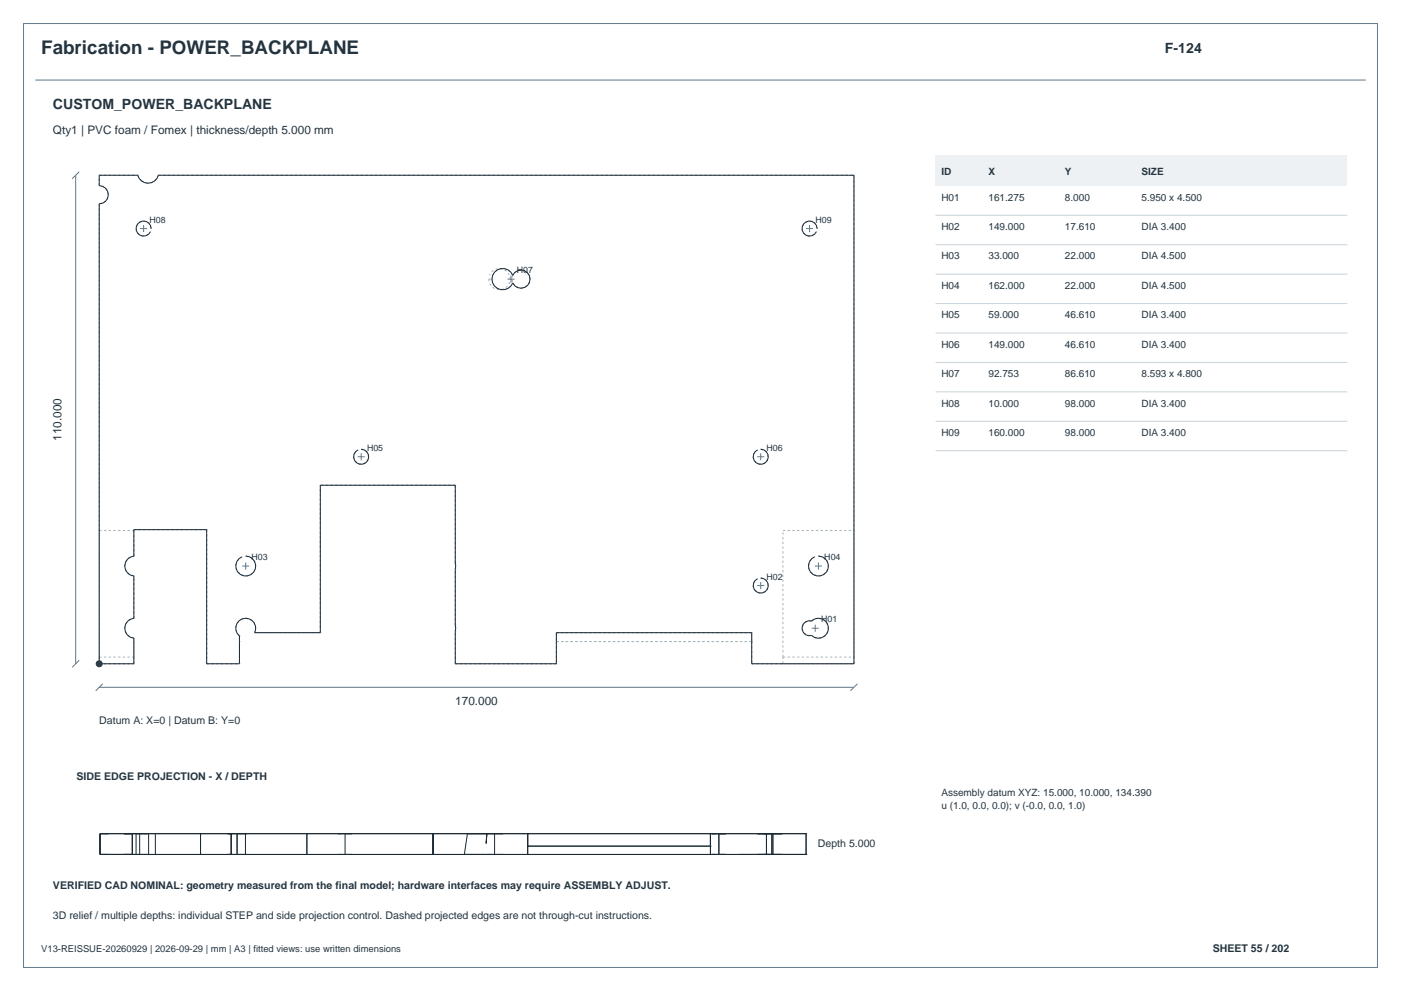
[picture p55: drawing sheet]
<svg xmlns="http://www.w3.org/2000/svg" width="420mm" height="297mm" viewBox="0 0 420 297" stroke-linecap="round" stroke-linejoin="round" font-family="sans-serif">
<defs><g id="words">
<text font-size="5.6" fill="#24343f" x="12.3" y="16.2">Fabrication - POWER_BACKPLANE</text>
<g font-size="4.2" fill="#24343f">
<text x="349.2" y="15.9">F-124</text>
<text x="15.9" y="32.8">CUSTOM_POWER_BACKPLANE</text>
</g>
<g font-size="3.5" fill="#24343f">
<text x="15.9" y="40.2">Qty1 | PVC foam / Fomex | thickness/depth 5.000 mm</text>
<text x="18.5" y="132.1" transform="rotate(-90 18.5 132.1)">110.000</text>
<text x="136.5" y="211.3">170.000</text>
</g>
<g font-size="3.2" fill="#24343f">
<text x="29.7" y="216.9">Datum A: X=0 | Datum B: Y=0</text>
<text x="22.9" y="233.9">SIDE EDGE PROJECTION - X / DEPTH</text>
<text x="245.2" y="254">Depth 5.000</text>
<text x="15.9" y="266.3">VERIFIED CAD NOMINAL: geometry measured from the final model; hardware interfaces may require ASSEMBLY ADJUST.</text>
<text x="15.9" y="275.5">3D relief / multiple depths: individual STEP and side projection control. Dashed projected edges are not through-cut instructions.</text>
<text x="363.6" y="285.4">SHEET 55 / 202</text>
</g>
<g font-size="3" fill="#24343f">
<text x="282.2" y="52.5">ID</text>
<text x="296.3" y="52.5">X</text>
<text x="319.3" y="52.5">Y</text>
<text x="342.2" y="52.5">SIZE</text>
<text x="282.2" y="60.1">H01</text>
<text x="296.3" y="60.1">161.275</text>
<text x="319.3" y="60.1">8.000</text>
<text x="342.2" y="60.1">5.950 x 4.500</text>
<text x="282.2" y="68.9">H02</text>
<text x="296.3" y="68.9">149.000</text>
<text x="319.3" y="68.9">17.610</text>
<text x="342.2" y="68.9">DIA 3.400</text>
<text x="282.2" y="77.7">H03</text>
<text x="296.3" y="77.7">33.000</text>
<text x="319.3" y="77.7">22.000</text>
<text x="342.2" y="77.7">DIA 4.500</text>
<text x="282.2" y="86.6">H04</text>
<text x="296.3" y="86.6">162.000</text>
<text x="319.3" y="86.6">22.000</text>
<text x="342.2" y="86.6">DIA 4.500</text>
<text x="282.2" y="95.4">H05</text>
<text x="296.3" y="95.4">59.000</text>
<text x="319.3" y="95.4">46.610</text>
<text x="342.2" y="95.4">DIA 3.400</text>
<text x="282.2" y="104.2">H06</text>
<text x="296.3" y="104.2">149.000</text>
<text x="319.3" y="104.2">46.610</text>
<text x="342.2" y="104.2">DIA 3.400</text>
<text x="282.2" y="113">H07</text>
<text x="296.3" y="113">92.753</text>
<text x="319.3" y="113">86.610</text>
<text x="342.2" y="113">8.593 x 4.800</text>
<text x="282.2" y="121.8">H08</text>
<text x="296.3" y="121.8">10.000</text>
<text x="319.3" y="121.8">98.000</text>
<text x="342.2" y="121.8">DIA 3.400</text>
<text x="282.2" y="130.7">H09</text>
<text x="296.3" y="130.7">160.000</text>
<text x="319.3" y="130.7">98.000</text>
<text x="342.2" y="130.7">DIA 3.400</text>
<text x="282.2" y="238.6">Assembly datum XYZ: 15.000, 10.000, 134.390</text>
<text x="282.2" y="242.5">u (1.0, 0.0, 0.0); v (-0.0, 0.0, 1.0)</text>
</g>
<text font-size="2.8" fill="#24343f" x="12.3" y="285.4">V13-REISSUE-20260929 | 2026-09-29 | mm | A3 | fitted views: use written dimensions</text>
<g font-size="2.6" fill="#24343f">
<text x="44.8" y="66.7">H08</text>
<text x="244.5" y="66.7">H09</text>
<text x="155" y="81.9">H07</text>
<text x="110" y="135.1">H05</text>
<text x="229.8" y="135.1">H06</text>
<text x="75.4" y="167.9">H03</text>
<text x="247.1" y="167.9">H04</text>
<text x="229.8" y="173.7">H02</text>
<text x="246.2" y="186.5">H01</text>
</g>
</g></defs>
<path d="M7.1 7.1h405.8v282.8h-405.8z" fill="none" stroke="#647b8a" stroke-width=".3"/>
<path d="M10.6 24h398.8M22.7 52.5v146.4M23.7 51.5l-2.1 2.1M23.7 197.9l-2.1 2.1M29.7 206h226.3M30.8 204.9l-2.1 2.1M257.1 204.9l-2.2 2.1" fill="none" stroke="#607687" stroke-width=".3"/>
<g fill="none" stroke="#a4b2bd" stroke-width=".3" stroke-dasharray=".7 .7" stroke-linecap="butt">
<path d="M29.7 55.6v-3.1M29.7 52.5h11.6M41.3 52.5l.4 1 .7 .8M42.4 54.3a3.2 3.2 0 0 0 5.1-1.8M47.5 52.5h208.5M29.7 61.1a2.73 2.73 0 0 0 2.8-2.7 2.73 2.73 0 0 0-2.8-2.8M45.3 68.5a2.26 2.26 0 0 0-3-2.1 2.26 2.26 0 0 0-1 3.5 2.26 2.26 0 0 0 3.7-.2M245 68.5a2.26 2.26 0 0 0-3-2.1 2.26 2.26 0 0 0-1.1 3.5 2.26 2.26 0 0 0 3.7-.2M146.5 83.7a3.2 3.2 0 0 0 4.4 2.9 3.2 3.2 0 0 0 1.1-5.2 3.2 3.2 0 0 0-5.3 1M146.5 83.7h1M147.5 83.7a3.2 3.2 0 0 0 2.6 3.1 3.2 3.2 0 0 0 3.6-2M153.7 82.5a3.2 3.2 0 0 0-3.6-2 3.2 3.2 0 0 0-2.6 3.2"/>
<path d="M153.7 84.8a2.73 2.73 0 0 0 4.8 .3 2.73 2.73 0 0 0-2.3-4.2M153.7 82.5l-.2 1 .2 1.3M156.2 80.9l-1 .2-.9 .6-.6 .8M156.2 80.9a2.73 2.73 0 0 0-2.6 3.7 2.73 2.73 0 0 0 4.3 1.1 2.73 2.73 0 0 0-.4-4.4M108.3 134.6a2.26 2.26 0 0 1 2.1 3 2.26 2.26 0 0 1-3.5 1.1 2.26 2.26 0 0 1 .1-3.7M228.1 134.6a2.26 2.26 0 0 1 2.1 3 2.26 2.26 0 0 1-3.5 1.1 2.26 2.26 0 0 1 .1-3.7M29.7 159v-97.9M29.7 159h10.4M40.1 159v-.3M62 158.7h-21.9M136.5 145.4h-40.5M234.7 159h21.3"/>
<path d="M256 159v-106.5M40.1 166.7v-8M40.1 172.6a2.99 2.99 0 0 1-2.7-3 2.99 2.99 0 0 1 2.7-2.9M40.1 166.7v-7.7M73.7 166.7a2.99 2.99 0 0 1 2.8 4 2.99 2.99 0 0 1-4.8 1.2 2.99 2.99 0 0 1 .5-4.8M136.5 168.8v1.7M136.5 168.8v-23.4M228.1 173.2a2.26 2.26 0 0 1 2.1 3 2.26 2.26 0 0 1-3.5 1.1 2.26 2.26 0 0 1 .1-3.7M245.4 166.7a2.99 2.99 0 0 1 2.8 4 2.99 2.99 0 0 1-4.8 1.2 2.99 2.99 0 0 1 .5-4.8M29.7 198.9v-137.8M29.7 196.9v-37.9M29.7 198.9v-2"/>
<path d="M29.7 198.9h10.4M29.7 196.9h10.4M40.1 185.3v-12.7M40.1 191.3a2.99 2.99 0 0 1-2.7-3 2.99 2.99 0 0 1 2.7-3M40.1 198.9v-7.6M40.1 196.9v-5.6M40.1 198.9v-2M62 198.9h9.8M62 198.9v-40.2M71.8 190.6a2.99 2.99 0 0 1-1-3.3 2.99 2.99 0 0 1 2.9-2M71.8 190.6v1.7M71.8 192.3v6.6"/>
<path d="M71.8 192.3v-1.7M73.7 185.3a2.99 2.99 0 0 1 2.6 4.3M76.3 189.6h19.7M96 189.6v-44.2M96 189.6h-19.7M136.5 198.9h30.3M136.5 198.9v-9.7M136.5 187.4v1.8M136.5 187.4v-16.9M166.8 189.6v2.7M166.8 192.3v6.6M166.8 189.6h58.6"/>
<path d="M166.8 192.3v-2.7M166.8 192.3h58.6M225.4 198.9h30.6M225.4 192.3v6.6M225.4 189.6v2.7M225.4 189.6h-58.6M225.4 192.3h-58.6M225.4 198.9h9.3M225.4 192.3v-2.7M234.7 196.9v-37.9M234.7 198.9v-2M234.7 198.9h21.3"/>
<path d="M234.7 196.9h21.3M243.3 186.1h-1.4l-1.1 .9-.4 1.3 .4 1.3 1.1 .8 1.4 .1M243.3 186.1l1-.6 1.1-.2M245.4 185.3a2.99 2.99 0 0 1 2.7 4.1 2.99 2.99 0 0 1-4.8 1.1M256 198.9v-146.4M256 198.9v-2M256 196.9v-37.9"/>
</g>
<path d="M29.7 52.5h11.6a3.2 3.2 0 0 0 3.1 2.4 3.2 3.2 0 0 0 3.1-2.4h208.5v146.4h-30.6v-9.3h-58.6v9.3h-30.3v-53.5h-40.5v44.2h-19.7a2.99 2.99 0 0 0-1.1-3.9 2.99 2.99 0 0 0-4 .9 2.99 2.99 0 0 0 .6 4v8.3h-9.8v-40.2h-21.9v8a2.99 2.99 0 0 0-2.7 2.9 2.99 2.99 0 0 0 2.7 3v12.7a2.99 2.99 0 0 0-2.7 3 2.99 2.99 0 0 0 2.7 3v7.6h-10.4v-137.8a2.73 2.73 0 0 0 2.8-2.7 2.73 2.73 0 0 0-2.8-2.8zM45.3 68.5a2.26 2.26 0 0 0-3.1-2.1 2.26 2.26 0 0 0-.8 3.7 2.26 2.26 0 0 0 3.7-.7M245 68.5a2.26 2.26 0 0 0-3.2-2.1 2.26 2.26 0 0 0-.7 3.7 2.26 2.26 0 0 0 3.7-.7M148.2 81.6a3.2 3.2 0 0 1 5.5 .9 2.73 2.73 0 0 1 4.2-1 2.73 2.73 0 0 1 0 4.3 2.73 2.73 0 0 1-4.2-1 3.2 3.2 0 0 1-4.6 1.6 3.2 3.2 0 0 1-.9-4.8zM108.3 134.6a2.26 2.26 0 0 1 2.1 3.1 2.26 2.26 0 0 1-3.7 .8 2.26 2.26 0 0 1 .7-3.7M228.1 134.6a2.26 2.26 0 0 1 2.1 3.1 2.26 2.26 0 0 1-3.7 .8 2.26 2.26 0 0 1 .6-3.7M73.7 166.7a2.99 2.99 0 0 1 2.7 4.1 2.99 2.99 0 0 1-4.9 .9 2.99 2.99 0 0 1 1.1-4.8M228.1 173.2a2.26 2.26 0 0 1 2.1 3.1 2.26 2.26 0 0 1-3.7 .8 2.26 2.26 0 0 1 .6-3.7M245.4 166.7a2.99 2.99 0 0 1 2.7 4.1 2.99 2.99 0 0 1-4.9 .9 2.99 2.99 0 0 1 1.1-4.8M240.8 187l.7-.7 .9-.3 .9 .1a2.99 2.99 0 0 1 4.2 .1 2.99 2.99 0 0 1 0 4.2 2.99 2.99 0 0 1-4.2 .1 2.26 2.26 0 0 1-2.5-.9 2.26 2.26 0 0 1 0-2.6z" fill="none" stroke="#1b2932" stroke-width=".3"/>
<circle cx="29.7" cy="198.9" r="1.06" fill="#283f4e"/>
<g fill="none" stroke="#607687" stroke-width=".3">
<path d="M42 68.5h2.1M43.1 67.4v2.2M241.6 68.5h2.2M242.7 67.4v2.2M152.1 83.7h2.2M153.2 82.6v2.1M107.2 136.9h2.1M108.3 135.8v2.2M227 136.9h2.1M228.1 135.8v2.2M72.6 169.6h2.1M73.7 168.6v2.1"/>
<path d="M227 175.5h2.1M228.1 174.4v2.1M244.3 169.6h2.1M245.4 168.6v2.1M243.3 188.3h2.2M244.4 187.2v2.1"/>
</g>
<path d="M280.5 46.5h123.4v9.2h-123.4z" fill-rule="evenodd" fill="#edf1f4"/>
<path d="M280.5 64.5h123.4M280.5 73.3h123.4M280.5 82.2h123.4M280.5 91h123.4M280.5 99.8h123.4M280.5 108.6h123.4M280.5 117.4h123.4M280.5 126.3h123.4M280.5 135.1h123.4" fill="none" stroke="#c8d3da" stroke-width=".3"/>
<g fill="none" stroke="#1b2932" stroke-width=".3">
<path d="M30 249.9h.1M30 256.1h.1M30 249.9h2.5zM30 256.1h2.5zM30 249.9v6.2M30 256.1h211.7M30 249.9h211.7M37.1 249.9h2.6zM37.1 256.1h2.6zM39.7 249.9h.1M39.7 256.1h.1M39.7 249.9v6.2"/>
<path d="M41.9 249.9h-1.1v6.2h1.1M41.9 249.9h4.7v6.2h-4.7M41.9 249.9v6.2M44.2 249.9h-3.8h4.2v6.2h-4.2h3.8M60.1 249.9h.1M60.1 256.1h.1M60.1 249.9v6.2M69.3 249.9h-1h2.8M69.3 249.9h.1M69.3 256.1h-1h2.8M69.3 256.1h.1M69.3 249.9v6.2"/>
<path d="M69.7 249.9h-1.4h5.6h-2.8M69.7 256.1h-1.4h5.6h-2.8M71.1 249.9h2.8h-.3v6.2h.3h-2.8M71.1 249.9v6.2M92 249.9h.1M92 256.1h.1M92 249.9v6.2M102.3 249.9h-.9h4.1h-2.1v6.2h2.1h-4.1h.9M129.8 249.9h.1M129.8 256.1h.1M129.8 249.9v6.2M146 249.9h-5.9l-.9 6.2h6h-5.8"/>
<path d="M146 249.9h4.8h-2.5M146 249.9h2.3M146 249.9l-.3 2.9zM148.3 249.9v6.2h-2.6h5.1h-1.3M158.2 249.9h.1M158.2 256.1h.1M158.2 253.6h.1M158.2 249.9v6.2M158.2 253.6h54.8M213 249.9h.1M213 256.1h.1M213 253.6h.1"/>
<path d="M213 249.9v6.2M214.4 249.9h-1h4.2h-2.1v6.2h2.1h-4.2h1M221.7 256.1h.1M227.1 249.9h2.7zM227.1 256.1h2.7zM229.8 249.9h1.9M229.8 249.9h4.7h-2.8M229.8 256.1h1.9M229.8 256.1h4.7h-2.8M229.8 249.9v6.2M230.3 249.9h-1.4h5.6h-2.8M230.3 256.1h-1.4h5.6h-2.8"/>
<path d="M231 249.9h-3.8h4.1v6.2h-4.1h3.8M231.7 249.9v6.2M241.7 249.9h.1M241.7 256.1h.1M241.7 249.9v6.2"/>
</g>
<use href="#words"/>
</svg>
